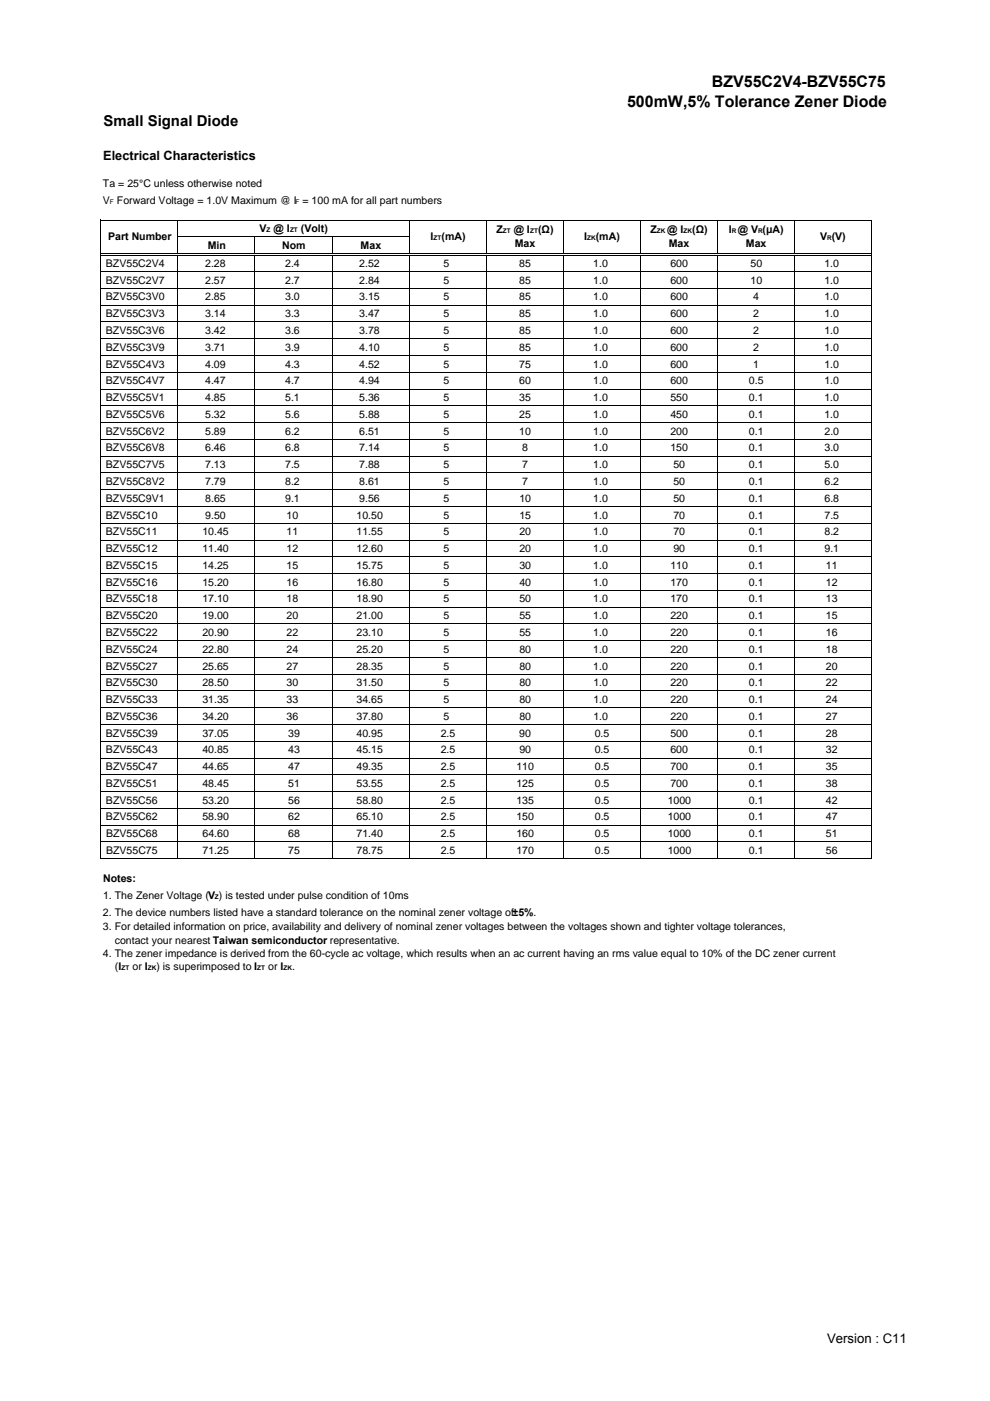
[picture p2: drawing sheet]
<svg xmlns="http://www.w3.org/2000/svg" width="210mm" height="297mm" viewBox="0 0 210 297" stroke-linecap="round" stroke-linejoin="round" font-family="sans-serif">
<defs><g id="words">
<g font-size="3.4">
<text x="133" y="22.6">500mW,5% Tolerance Zener Diode</text>
<text x="151" y="18.4">BZV55C2V4-BZV55C75</text>
</g>
<text font-size="3.2" x="22" y="26.7">Small Signal Diode</text>
<text font-size="2.8" x="175.4" y="284.7">Version : C11</text>
<text font-size="2.7" x="21.9" y="34">Electrical Characteristics</text>
<g font-size="2.2">
<text x="21.8" y="39.7">Ta = 25°C unless otherwise noted</text>
<text x="21.8" y="43.3">V Forward Voltage = 1.0V Maximum @ I = 100 mA for all part numbers</text>
<text x="22.9" y="50.9">Part Number</text>
<text x="44.1" y="52.9">Min</text>
<text x="55.1" y="49.1">V @ I</text>
<text x="59.9" y="52.9">Nom</text>
<text x="63.8" y="49.1">(Volt)</text>
<text x="76.5" y="52.9">Max</text>
<text x="91.3" y="50.9">I</text>
<text x="93.6" y="50.9">(mA)</text>
<text x="105.3" y="49.4">Z</text>
<text x="109" y="49.4">@ I</text>
<text x="109.2" y="52.3">Max</text>
<text x="114.1" y="49.4">(Ω)</text>
<text x="123.9" y="50.9">I</text>
<text x="126.4" y="50.9">(mA)</text>
<text x="138" y="49.4">Z</text>
<text x="141.5" y="49.4">@ I</text>
<text x="141.9" y="52.3">Max</text>
<text x="146.8" y="49.4">(Ω)</text>
<text x="154.6" y="49.4">I @ V (μA)</text>
<text x="158.2" y="52.3">Max</text>
<text x="174" y="50.9">V (V)</text>
<text x="22.5" y="56.6">BZV55C2V4</text>
<text x="43.5" y="56.6">2.28</text>
<text x="60.5" y="56.6">2.4</text>
<text x="76.2" y="56.6">2.52</text>
<text x="94.1" y="56.6">5</text>
<text x="110.2" y="56.6">85</text>
<text x="125.8" y="56.6">1.0</text>
<text x="142.2" y="56.6">600</text>
<text x="159.2" y="56.6">50</text>
<text x="174.9" y="56.6">1.0</text>
<text x="22.5" y="60.2">BZV55C2V7</text>
<text x="22.5" y="63.7">BZV55C3V0</text>
<text x="43.5" y="60.2">2.57</text>
<text x="43.5" y="63.7">2.85</text>
<text x="60.5" y="60.2">2.7</text>
<text x="60.5" y="63.7">3.0</text>
<text x="76.2" y="60.2">2.84</text>
<text x="76.2" y="63.7">3.15</text>
<text x="94.1" y="60.2">5</text>
<text x="94.1" y="63.7">5</text>
<text x="110.2" y="60.2">85</text>
<text x="110.2" y="63.7">85</text>
<text x="125.8" y="60.2">1.0</text>
<text x="125.8" y="63.7">1.0</text>
<text x="142.2" y="60.2">600</text>
<text x="142.2" y="63.7">600</text>
<text x="159.2" y="60.2">10</text>
<text x="159.8" y="63.7">4</text>
<text x="174.9" y="60.2">1.0</text>
<text x="174.9" y="63.7">1.0</text>
<text x="22.5" y="67.3">BZV55C3V3</text>
<text x="22.5" y="70.8">BZV55C3V6</text>
<text x="43.5" y="67.3">3.14</text>
<text x="43.5" y="70.8">3.42</text>
<text x="60.5" y="67.3">3.3</text>
<text x="60.5" y="70.8">3.6</text>
<text x="76.2" y="67.3">3.47</text>
<text x="76.2" y="70.8">3.78</text>
<text x="94.1" y="67.3">5</text>
<text x="94.1" y="70.8">5</text>
<text x="110.2" y="67.3">85</text>
<text x="110.2" y="70.8">85</text>
<text x="125.8" y="67.3">1.0</text>
<text x="125.8" y="70.8">1.0</text>
<text x="142.2" y="67.3">600</text>
<text x="142.2" y="70.8">600</text>
<text x="159.8" y="67.3">2</text>
<text x="159.8" y="70.8">2</text>
<text x="174.9" y="67.3">1.0</text>
<text x="174.9" y="70.8">1.0</text>
<text x="22.5" y="74.4">BZV55C3V9</text>
<text x="22.5" y="77.9">BZV55C4V3</text>
<text x="43.5" y="74.4">3.71</text>
<text x="43.5" y="77.9">4.09</text>
<text x="60.5" y="74.4">3.9</text>
<text x="60.5" y="77.9">4.3</text>
<text x="76.2" y="74.4">4.10</text>
<text x="76.2" y="77.9">4.52</text>
<text x="94.1" y="74.4">5</text>
<text x="94.1" y="77.9">5</text>
<text x="110.2" y="74.4">85</text>
<text x="110.2" y="77.9">75</text>
<text x="125.8" y="74.4">1.0</text>
<text x="125.8" y="77.9">1.0</text>
<text x="142.2" y="74.4">600</text>
<text x="142.2" y="77.9">600</text>
<text x="159.8" y="74.4">2</text>
<text x="159.8" y="77.9">1</text>
<text x="174.9" y="74.4">1.0</text>
<text x="174.9" y="77.9">1.0</text>
<text x="22.5" y="81.5">BZV55C4V7</text>
<text x="43.5" y="81.5">4.47</text>
<text x="60.5" y="81.5">4.7</text>
<text x="76.2" y="81.5">4.94</text>
<text x="94.1" y="81.5">5</text>
<text x="110.2" y="81.5">60</text>
<text x="125.8" y="81.5">1.0</text>
<text x="142.2" y="81.5">600</text>
<text x="158.8" y="81.5">0.5</text>
<text x="174.9" y="81.5">1.0</text>
<text x="22.5" y="85">BZV55C5V1</text>
<text x="22.5" y="88.6">BZV55C5V6</text>
<text x="43.5" y="85">4.85</text>
<text x="43.5" y="88.6">5.32</text>
<text x="60.5" y="85">5.1</text>
<text x="60.5" y="88.6">5.6</text>
<text x="76.2" y="85">5.36</text>
<text x="76.2" y="88.6">5.88</text>
<text x="94.1" y="85">5</text>
<text x="94.1" y="88.6">5</text>
<text x="110.2" y="85">35</text>
<text x="110.2" y="88.6">25</text>
<text x="125.8" y="85">1.0</text>
<text x="125.8" y="88.6">1.0</text>
<text x="142.2" y="85">550</text>
<text x="142.2" y="88.6">450</text>
<text x="158.8" y="85">0.1</text>
<text x="158.8" y="88.6">0.1</text>
<text x="174.9" y="85">1.0</text>
<text x="174.9" y="88.6">1.0</text>
<text x="22.5" y="92.2">BZV55C6V2</text>
<text x="22.5" y="95.7">BZV55C6V8</text>
<text x="43.5" y="92.2">5.89</text>
<text x="43.5" y="95.7">6.46</text>
<text x="60.5" y="92.2">6.2</text>
<text x="60.5" y="95.7">6.8</text>
<text x="76.2" y="92.2">6.51</text>
<text x="76.2" y="95.7">7.14</text>
<text x="94.1" y="92.2">5</text>
<text x="94.1" y="95.7">5</text>
<text x="110.2" y="92.2">10</text>
<text x="110.7" y="95.7">8</text>
<text x="125.8" y="92.2">1.0</text>
<text x="125.8" y="95.7">1.0</text>
<text x="142.2" y="92.2">200</text>
<text x="142.2" y="95.7">150</text>
<text x="158.8" y="92.2">0.1</text>
<text x="158.8" y="95.7">0.1</text>
<text x="174.9" y="92.2">2.0</text>
<text x="174.9" y="95.7">3.0</text>
<text x="22.5" y="99.3">BZV55C7V5</text>
<text x="43.5" y="99.3">7.13</text>
<text x="60.5" y="99.3">7.5</text>
<text x="76.2" y="99.3">7.88</text>
<text x="94.1" y="99.3">5</text>
<text x="110.7" y="99.3">7</text>
<text x="125.8" y="99.3">1.0</text>
<text x="142.8" y="99.3">50</text>
<text x="158.8" y="99.3">0.1</text>
<text x="174.9" y="99.3">5.0</text>
<text x="22.5" y="102.8">BZV55C8V2</text>
<text x="22.5" y="106.4">BZV55C9V1</text>
<text x="43.5" y="102.8">7.79</text>
<text x="43.5" y="106.4">8.65</text>
<text x="60.5" y="102.8">8.2</text>
<text x="60.5" y="106.4">9.1</text>
<text x="76.2" y="102.8">8.61</text>
<text x="76.2" y="106.4">9.56</text>
<text x="94.1" y="102.8">5</text>
<text x="94.1" y="106.4">5</text>
<text x="110.2" y="106.4">10</text>
<text x="110.7" y="102.8">7</text>
<text x="125.8" y="102.8">1.0</text>
<text x="125.8" y="106.4">1.0</text>
<text x="142.8" y="102.8">50</text>
<text x="142.8" y="106.4">50</text>
<text x="158.8" y="102.8">0.1</text>
<text x="158.8" y="106.4">0.1</text>
<text x="174.9" y="102.8">6.2</text>
<text x="174.9" y="106.4">6.8</text>
<text x="22.5" y="109.9">BZV55C10</text>
<text x="22.5" y="113.5">BZV55C11</text>
<text x="42.9" y="113.5">10.45</text>
<text x="43.5" y="109.9">9.50</text>
<text x="60.8" y="109.9">10</text>
<text x="60.8" y="113.5">11</text>
<text x="75.6" y="109.9">10.50</text>
<text x="75.6" y="113.5">11.55</text>
<text x="94.1" y="109.9">5</text>
<text x="94.1" y="113.5">5</text>
<text x="110.2" y="109.9">15</text>
<text x="110.2" y="113.5">20</text>
<text x="125.8" y="109.9">1.0</text>
<text x="125.8" y="113.5">1.0</text>
<text x="142.8" y="109.9">70</text>
<text x="142.8" y="113.5">70</text>
<text x="158.8" y="109.9">0.1</text>
<text x="158.8" y="113.5">0.1</text>
<text x="174.9" y="109.9">7.5</text>
<text x="174.9" y="113.5">8.2</text>
<text x="22.5" y="117.1">BZV55C12</text>
<text x="42.9" y="117.1">11.40</text>
<text x="60.8" y="117.1">12</text>
<text x="75.6" y="117.1">12.60</text>
<text x="94.1" y="117.1">5</text>
<text x="110.2" y="117.1">20</text>
<text x="125.8" y="117.1">1.0</text>
<text x="142.8" y="117.1">90</text>
<text x="158.8" y="117.1">0.1</text>
<text x="174.9" y="117.1">9.1</text>
<text x="22.5" y="120.6">BZV55C15</text>
<text x="22.5" y="124.2">BZV55C16</text>
<text x="42.9" y="120.6">14.25</text>
<text x="42.9" y="124.2">15.20</text>
<text x="60.8" y="120.6">15</text>
<text x="60.8" y="124.2">16</text>
<text x="75.6" y="120.6">15.75</text>
<text x="75.6" y="124.2">16.80</text>
<text x="94.1" y="120.6">5</text>
<text x="94.1" y="124.2">5</text>
<text x="110.2" y="120.6">30</text>
<text x="110.2" y="124.2">40</text>
<text x="125.8" y="120.6">1.0</text>
<text x="125.8" y="124.2">1.0</text>
<text x="142.2" y="120.6">110</text>
<text x="142.2" y="124.2">170</text>
<text x="158.8" y="120.6">0.1</text>
<text x="158.8" y="124.2">0.1</text>
<text x="175.2" y="120.6">11</text>
<text x="175.2" y="124.2">12</text>
<text x="22.5" y="127.7">BZV55C18</text>
<text x="22.5" y="131.3">BZV55C20</text>
<text x="42.9" y="127.7">17.10</text>
<text x="42.9" y="131.3">19.00</text>
<text x="60.8" y="127.7">18</text>
<text x="60.8" y="131.3">20</text>
<text x="75.6" y="127.7">18.90</text>
<text x="75.6" y="131.3">21.00</text>
<text x="94.1" y="127.7">5</text>
<text x="94.1" y="131.3">5</text>
<text x="110.2" y="127.7">50</text>
<text x="110.2" y="131.3">55</text>
<text x="125.8" y="127.7">1.0</text>
<text x="125.8" y="131.3">1.0</text>
<text x="142.2" y="127.7">170</text>
<text x="142.2" y="131.3">220</text>
<text x="158.8" y="127.7">0.1</text>
<text x="158.8" y="131.3">0.1</text>
<text x="175.2" y="127.7">13</text>
<text x="175.2" y="131.3">15</text>
<text x="22.5" y="134.8">BZV55C22</text>
<text x="42.9" y="134.8">20.90</text>
<text x="60.8" y="134.8">22</text>
<text x="75.6" y="134.8">23.10</text>
<text x="94.1" y="134.8">5</text>
<text x="110.2" y="134.8">55</text>
<text x="125.8" y="134.8">1.0</text>
<text x="142.2" y="134.8">220</text>
<text x="158.8" y="134.8">0.1</text>
<text x="175.2" y="134.8">16</text>
<text x="22.5" y="138.4">BZV55C24</text>
<text x="22.5" y="141.9">BZV55C27</text>
<text x="42.9" y="138.4">22.80</text>
<text x="42.9" y="141.9">25.65</text>
<text x="60.8" y="138.4">24</text>
<text x="60.8" y="141.9">27</text>
<text x="75.6" y="138.4">25.20</text>
<text x="75.6" y="141.9">28.35</text>
<text x="94.1" y="138.4">5</text>
<text x="94.1" y="141.9">5</text>
<text x="110.2" y="138.4">80</text>
<text x="110.2" y="141.9">80</text>
<text x="125.8" y="138.4">1.0</text>
<text x="125.8" y="141.9">1.0</text>
<text x="142.2" y="138.4">220</text>
<text x="142.2" y="141.9">220</text>
<text x="158.8" y="138.4">0.1</text>
<text x="158.8" y="141.9">0.1</text>
<text x="175.2" y="138.4">18</text>
<text x="175.2" y="141.9">20</text>
<text x="22.5" y="145.5">BZV55C30</text>
<text x="22.5" y="149.1">BZV55C33</text>
<text x="42.9" y="145.5">28.50</text>
<text x="42.9" y="149.1">31.35</text>
<text x="60.8" y="145.5">30</text>
<text x="60.8" y="149.1">33</text>
<text x="75.6" y="145.5">31.50</text>
<text x="75.6" y="149.1">34.65</text>
<text x="94.1" y="145.5">5</text>
<text x="94.1" y="149.1">5</text>
<text x="110.2" y="145.5">80</text>
<text x="110.2" y="149.1">80</text>
<text x="125.8" y="145.5">1.0</text>
<text x="125.8" y="149.1">1.0</text>
<text x="142.2" y="145.5">220</text>
<text x="142.2" y="149.1">220</text>
<text x="158.8" y="145.5">0.1</text>
<text x="158.8" y="149.1">0.1</text>
<text x="175.2" y="145.5">22</text>
<text x="175.2" y="149.1">24</text>
<text x="22.5" y="152.6">BZV55C36</text>
<text x="42.9" y="152.6">34.20</text>
<text x="60.8" y="152.6">36</text>
<text x="75.6" y="152.6">37.80</text>
<text x="94.1" y="152.6">5</text>
<text x="110.2" y="152.6">80</text>
<text x="125.8" y="152.6">1.0</text>
<text x="142.2" y="152.6">220</text>
<text x="158.8" y="152.6">0.1</text>
<text x="175.2" y="152.6">27</text>
<text x="22.5" y="156.2">BZV55C39</text>
<text x="22.5" y="159.7">BZV55C43</text>
<text x="42.9" y="156.2">37.05</text>
<text x="42.9" y="159.7">40.85</text>
<text x="61.1" y="156.2">39</text>
<text x="61.1" y="159.7">43</text>
<text x="75.6" y="156.2">40.95</text>
<text x="75.6" y="159.7">45.15</text>
<text x="93.5" y="156.2">2.5</text>
<text x="93.5" y="159.7">2.5</text>
<text x="110.2" y="156.2">90</text>
<text x="110.2" y="159.7">90</text>
<text x="126.2" y="156.2">0.5</text>
<text x="126.2" y="159.7">0.5</text>
<text x="142.2" y="156.2">500</text>
<text x="142.2" y="159.7">600</text>
<text x="158.8" y="156.2">0.1</text>
<text x="158.8" y="159.7">0.1</text>
<text x="175.2" y="156.2">28</text>
<text x="175.2" y="159.7">32</text>
<text x="22.5" y="163.3">BZV55C47</text>
<text x="22.5" y="166.8">BZV55C51</text>
<text x="42.9" y="163.3">44.65</text>
<text x="42.9" y="166.8">48.45</text>
<text x="61.1" y="163.3">47</text>
<text x="61.1" y="166.8">51</text>
<text x="75.6" y="163.3">49.35</text>
<text x="75.6" y="166.8">53.55</text>
<text x="93.5" y="163.3">2.5</text>
<text x="93.5" y="166.8">2.5</text>
<text x="109.5" y="163.3">110</text>
<text x="109.5" y="166.8">125</text>
<text x="126.2" y="163.3">0.5</text>
<text x="126.2" y="166.8">0.5</text>
<text x="142.2" y="163.3">700</text>
<text x="142.2" y="166.8">700</text>
<text x="158.8" y="163.3">0.1</text>
<text x="158.8" y="166.8">0.1</text>
<text x="175.2" y="163.3">35</text>
<text x="175.2" y="166.8">38</text>
<text x="22.5" y="170.4">BZV55C56</text>
<text x="22.5" y="174">BZV55C62</text>
<text x="42.9" y="170.4">53.20</text>
<text x="42.9" y="174">58.90</text>
<text x="61.1" y="170.4">56</text>
<text x="61.1" y="174">62</text>
<text x="75.6" y="170.4">58.80</text>
<text x="75.6" y="174">65.10</text>
<text x="93.5" y="170.4">2.5</text>
<text x="93.5" y="174">2.5</text>
<text x="109.5" y="170.4">135</text>
<text x="109.5" y="174">150</text>
<text x="126.2" y="170.4">0.5</text>
<text x="126.2" y="174">0.5</text>
<text x="141.6" y="170.4">1000</text>
<text x="141.6" y="174">1000</text>
<text x="158.8" y="170.4">0.1</text>
<text x="158.8" y="174">0.1</text>
<text x="175.2" y="170.4">42</text>
<text x="175.2" y="174">47</text>
<text x="22.5" y="177.5">BZV55C68</text>
<text x="42.9" y="177.5">64.60</text>
<text x="61.1" y="177.5">68</text>
<text x="75.6" y="177.5">71.40</text>
<text x="93.5" y="177.5">2.5</text>
<text x="109.5" y="177.5">160</text>
<text x="126.2" y="177.5">0.5</text>
<text x="141.6" y="177.5">1000</text>
<text x="158.8" y="177.5">0.1</text>
<text x="175.2" y="177.5">51</text>
<text x="22.5" y="181.1">BZV55C75</text>
<text x="42.9" y="181.1">71.25</text>
<text x="61.1" y="181.1">75</text>
<text x="75.6" y="181.1">78.75</text>
<text x="93.5" y="181.1">2.5</text>
<text x="109.5" y="181.1">170</text>
<text x="126.2" y="181.1">0.5</text>
<text x="141.6" y="181.1">1000</text>
<text x="158.8" y="181.1">0.1</text>
<text x="175.2" y="181.1">56</text>
<text x="21.9" y="187">Notes:</text>
<text x="21.9" y="190.6">1. The Zener Voltage (V ) is tested under pulse condition of 10ms</text>
<text x="21.8" y="197.2">3. For detailed information on price, availability and delivery of nominal zener voltages between the voltages shown and tighter voltage tolerances,</text>
<text x="21.8" y="194.1">2. The device numbers listed have a standard tolerance on the nominal zener voltage of±5%.</text>
<text x="21.8" y="202.8">4. The zener impedance is derived from the 60-cycle ac voltage, which results when an ac current having an rms value equal to 10% of the DC zener current</text>
<text x="24.3" y="200.1">contact your nearest Taiwan semiconductor representative.</text>
<text x="24.3" y="205.7">(I</text>
<text x="28.1" y="205.7">or I</text>
<text x="33.2" y="205.7">) is superimposed to I</text>
<text x="56.9" y="205.7">or I</text>
<text x="62" y="205.7">.</text>
</g>
<g font-size="1.4">
<text x="23.3" y="43.3">F</text>
<text x="62.7" y="43.3">F</text>
<text x="56.6" y="49.1">Z</text>
<text x="61.5" y="49.1">ZT</text>
<text x="91.9" y="50.9">ZT</text>
<text x="106.6" y="49.4">ZT</text>
<text x="112.4" y="49.4">ZT</text>
<text x="124.5" y="50.9">ZK</text>
<text x="139.3" y="49.4">ZK</text>
<text x="145" y="49.4">ZK</text>
<text x="155.2" y="49.4">R</text>
<text x="160.8" y="49.4">R</text>
<text x="175.5" y="50.9">R</text>
<text x="45.6" y="190.6">Z</text>
<text x="25.8" y="205.7">ZT</text>
<text x="31.4" y="205.7">ZK</text>
<text x="54.6" y="205.7">ZT</text>
<text x="60.2" y="205.7">ZK</text>
</g>
</g></defs>
<g fill="none" stroke="#000" stroke-width=".21">
<path d="M21.4 46.6v135.6M21.5 46.7h163.4M21.5 53.7h163.2M21.5 54.1h163.2M21.5 57.6h163.4M37.7 46.8v6.8M37.7 54.2v128M37.8 50.2h49.1M54.1 50.3v3.3M54.1 54.2v128M70.4 50.3v3.3M70.4 54.2v128"/>
<path d="M86.8 46.8v6.8M86.8 54.2v128M103.1 46.8v6.8M103.1 54.2v128M119.4 46.8v6.8M119.4 54.2v128M135.8 46.8v6.8M135.8 54.2v128M152.1 46.8v6.8M152.1 54.2v128M168.5 46.8v6.8M168.5 54.2v128"/>
<path d="M184.8 46.8v135.4M21.5 61.2h163.4M21.5 64.7h163.4M21.5 68.3h163.4M21.5 71.8h163.4M21.5 75.4h163.4M21.5 78.9h163.4M21.5 82.5h163.4M21.5 86h163.4M21.5 89.6h163.4M21.5 93.2h163.4M21.5 96.7h163.4"/>
<path d="M21.5 100.3h163.4M21.5 103.8h163.4M21.5 107.4h163.4M21.5 110.9h163.4M21.5 114.5h163.4M21.5 118h163.4M21.5 121.6h163.4M21.5 125.2h163.4M21.5 128.7h163.4M21.5 132.3h163.4M21.5 135.8h163.4M21.5 139.4h163.4"/>
<path d="M21.5 142.9h163.4M21.5 146.5h163.4M21.5 150.1h163.4M21.5 153.6h163.4M21.5 157.2h163.4M21.5 160.7h163.4M21.5 164.3h163.4M21.5 167.8h163.4M21.5 171.4h163.4M21.5 174.9h163.4M21.5 178.5h163.4M21.5 182.1h163.4"/>
</g>
<use href="#words"/>
</svg>
